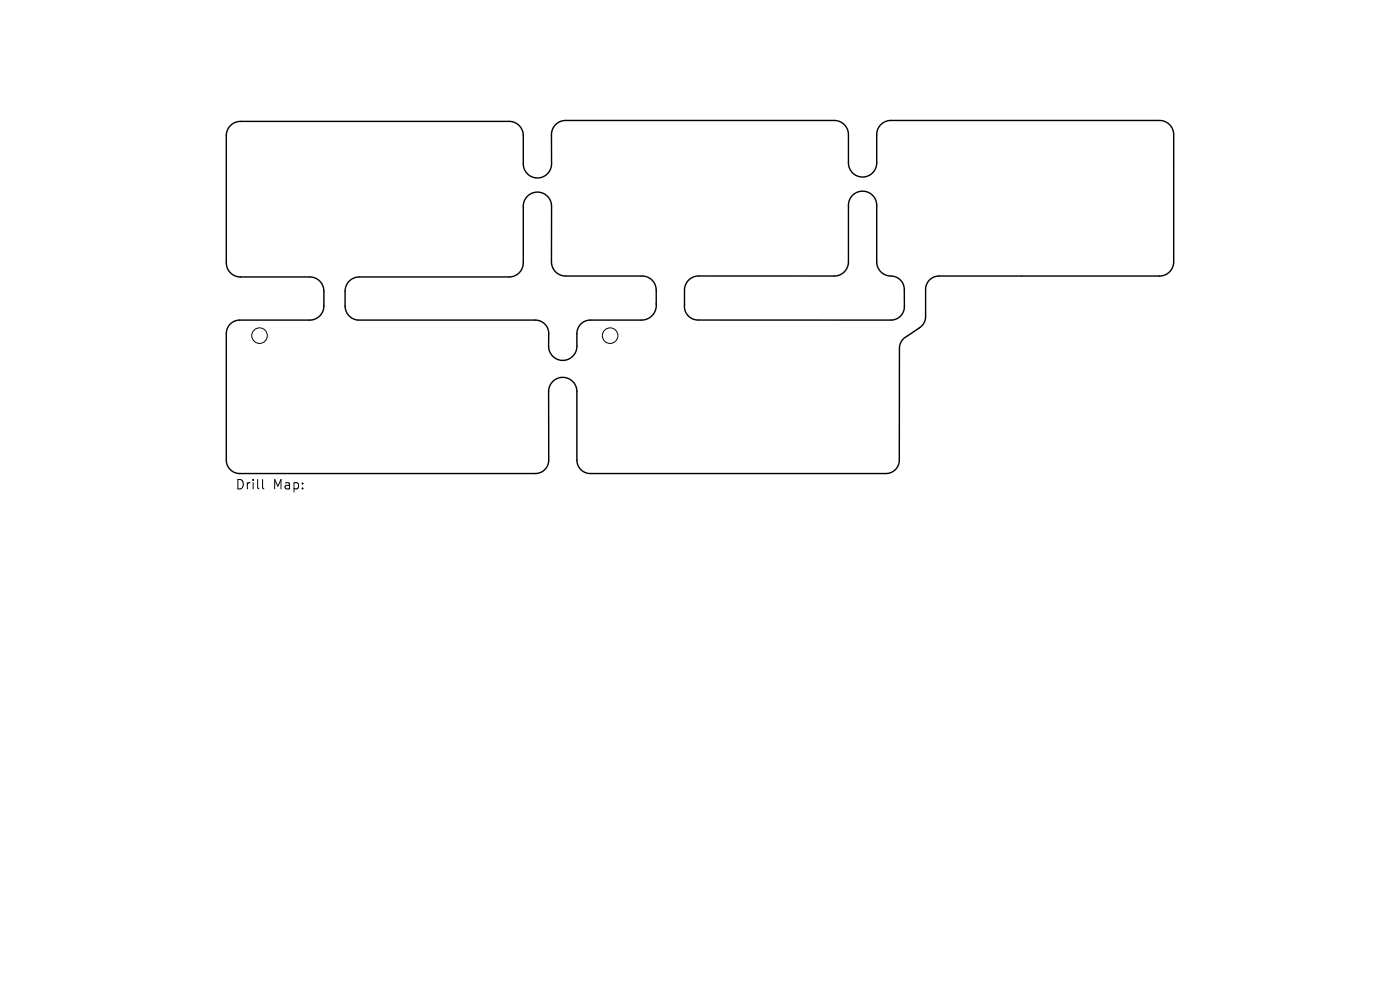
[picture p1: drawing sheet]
<svg xmlns="http://www.w3.org/2000/svg" width="297mm" height="210mm" viewBox="0 0 297 210" stroke-linecap="round" stroke-linejoin="round" font-family="sans-serif">
<defs><g id="words">
<g font-size="2.8">
<text x="49.9" y="104.1">Drill</text>
<text x="57.9" y="104.1">Map:</text>
</g>
</g></defs>
<path d="M48.9 26.6a3 3 0 0 1 2.1-.8h57.3a3 3 0 0 1 2.7 3v6.2a3 3 0 0 0 3.1 2.7 3 3 0 0 0 2.9-2.9v-6.5a3 3 0 0 1 3-2.7h57.3a3 3 0 0 1 2.7 3v6.2a3 3 0 0 0 3.1 2.8 3 3 0 0 0 2.9-3v-6.3a3 3 0 0 1 3-2.7h57.3a3 3 0 0 1 2.7 3v27.2a3 3 0 0 1-3 2.8h-47a2.85 2.85 0 0 0-2.6 2.8v5.9a2.85 2.85 0 0 1-1.4 2.3l-2.9 1.9a2.85 2.85 0 0 0-1.3 2.4v23.9a2.85 2.85 0 0 1-2.9 2.7l-62.9-.1a2.85 2.85 0 0 1-2.6-2.8v-14.8a3 3 0 0 0-3.1-2.7 3 3 0 0 0-2.9 3v14.7a2.85 2.85 0 0 1-2.8 2.7l-63-.1a2.85 2.85 0 0 1-2.6-2.8v-27.1a2.85 2.85 0 0 1 2.9-2.6h15.1a3 3 0 0 0 2.7-3v-3.4a3 3 0 0 0-3-2.7l-15-.1a3 3 0 0 1-2.7-2.9v-27.3a3 3 0 0 1 .9-1.9zM74.1 59.6a3 3 0 0 1 2.1-.8h31.8a3 3 0 0 0 3-3v-12a3 3 0 0 1 3-3 3 3 0 0 1 3 3v11.8a3 3 0 0 0 3 3h16.2a3 3 0 0 1 3 3v2.8a3.1 3.1 0 0 1-3.1 3.5h-10.9a2.85 2.85 0 0 0-2.8 2.9v2.7a3 3 0 0 1-3 3 3 3 0 0 1-3-3v-2.7a2.85 2.85 0 0 0-2.8-2.9h-37.7a3 3 0 0 1-2.7-3v-3.1a3 3 0 0 1 .9-2.2zM146.1 59.4a3 3 0 0 1 2.1-.9l28.8 .1a3 3 0 0 0 3-3v-12a3 3 0 0 1 3-3 3 3 0 0 1 3 3v12a3.1 3.1 0 0 0 3.5 3 2.85 2.85 0 0 1 2.3 2.8l.1 3.7a2.85 2.85 0 0 1-2.9 2.8h-40.9a2.91 2.91 0 0 1-2.9-3.2v-3.2a3 3 0 0 1 .9-2.1z" fill="none" stroke="#000" stroke-width=".3"/>
<g fill="none" stroke="#000" stroke-width=".21">
<path d="M55.7 101.7v1.7l.3 .3"/>
<circle cx="55.1" cy="71.2" r="1.65"/>
<circle cx="129.4" cy="71.2" r="1.65"/>
</g>
<use href="#words"/>
</svg>
